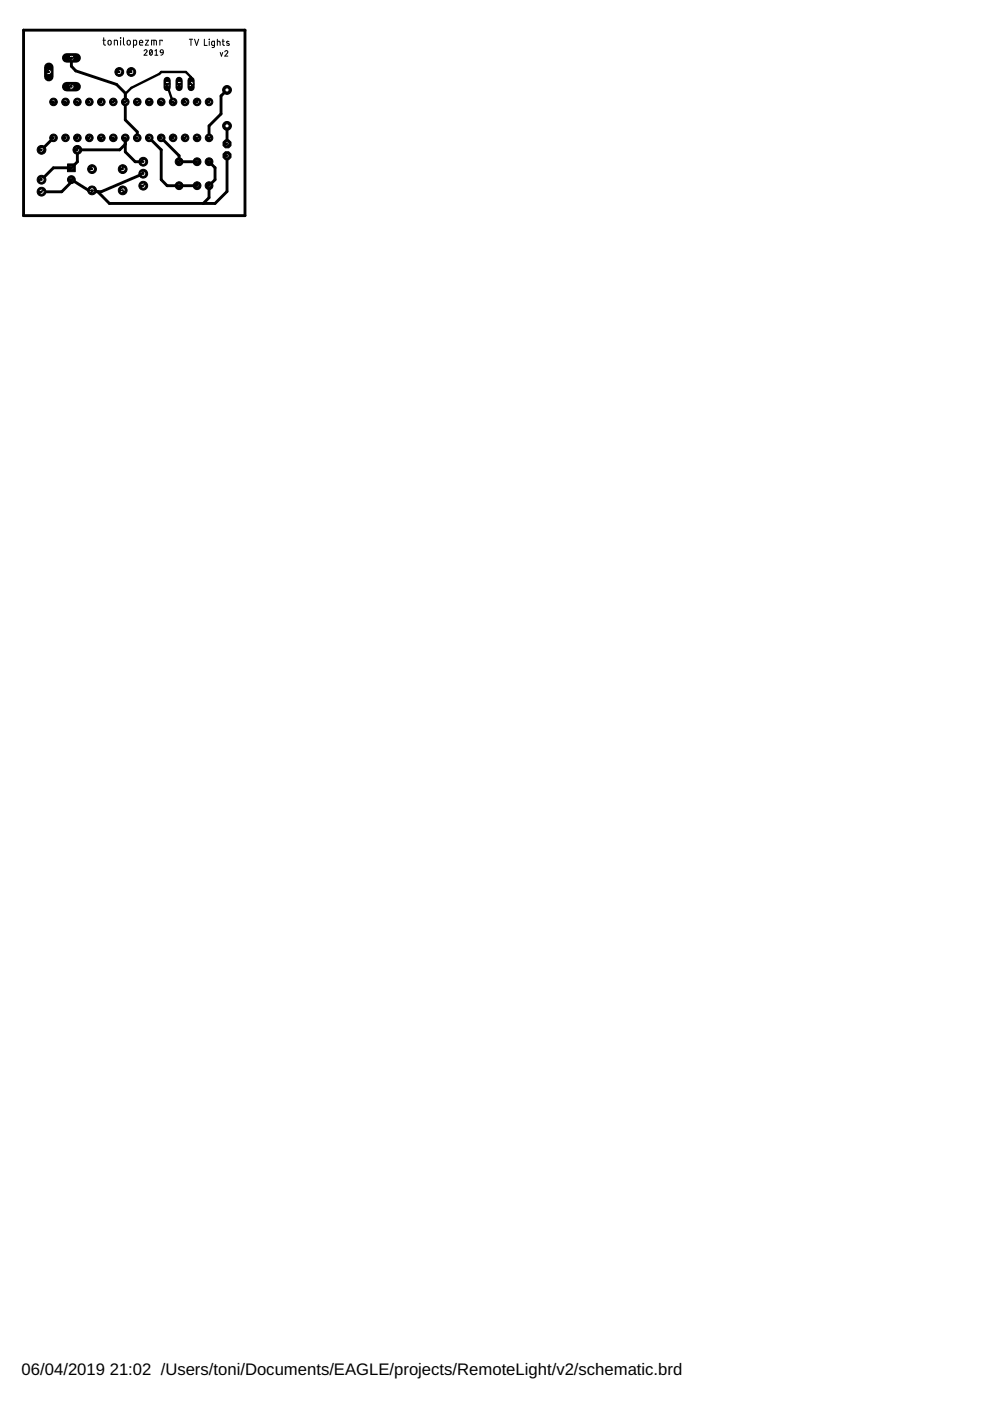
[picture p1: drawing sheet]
<svg xmlns="http://www.w3.org/2000/svg" width="210mm" height="297mm" viewBox="0 0 210 297" stroke-linecap="round" stroke-linejoin="round" font-family="sans-serif">
<defs><g id="words">
<g font-size="3.5">
<text x="4.6" y="291.4">06/04/2019</text>
<text x="23.3" y="291.4">21:02 /Users/toni/Documents/EAGLE/projects/RemoteLight/v2/schematic.brd</text>
</g>
</g></defs>
<g fill="none" stroke="#000" stroke-width=".61">
<path d="M15.1 12.3v1.7l1 1 8.6 2.9 1.9 1.8v5.7l2.5 2.6v1.2M48.1 19.1l-1.2 1.2v3.9l-2.6 2.5v2.5M11.3 29.2l-2.5 2.6M26.6 30.6l-1.2 1.2h-9v2.5l-1.3 1.3h-3.8l-2.5 2.5M26.6 29.2v3l2.1 2.1h1.7M30.4 36.8l-8.9 3.8h-2.3M31.6 29.2l2.6 2.6v6.3l1.2 1.3h6.4M34.2 29.2l3.8 3.8v1.3h3.8M44.3 34.3l1.3 1.3v2.5l-1.3 1.3v2.5l-1.2 1.2M48.1 33v7.6l-2.5 2.5h-22.4l-2.5-2.5M48.1 26.7v3.8M8.8 40.6l4.3 .1 2-2.1v-.5l4.1 2.5"/>
<path d="M19.5 40.4l-.3 .2"/>
</g>
<path d="M35.4 17.8l1.3 3.8M40.5 17.8v-1.4l-1.1-1.1h-5.2l-.4 .4-5.9 2.9-1.3 1.3v1.7" fill="none" stroke="#000" stroke-width=".51"/>
<circle cx="44.3" cy="34.3" r=".83" fill="#000" stroke="#000" stroke-width=".21"/>
<circle cx="44.3" cy="34.3" r=".36" fill="#fff" stroke="#000" stroke-width=".21"/>
<circle cx="41.8" cy="34.3" r=".83" fill="#000" stroke="#000" stroke-width=".21"/>
<circle cx="41.8" cy="34.3" r=".36" fill="#fff" stroke="#000" stroke-width=".21"/>
<circle cx="44.3" cy="39.4" r=".83" fill="#000" stroke="#000" stroke-width=".21"/>
<circle cx="44.3" cy="39.4" r=".36" fill="#fff" stroke="#000" stroke-width=".21"/>
<circle cx="41.8" cy="39.4" r=".83" fill="#000" stroke="#000" stroke-width=".21"/>
<circle cx="41.8" cy="39.4" r=".36" fill="#fff" stroke="#000" stroke-width=".21"/>
<path d="M14.3 34.8h1.7v1.6h-1.7z" fill="#000" stroke="#000" stroke-width=".21"/>
<circle cx="15.1" cy="35.6" r=".36" fill="#fff" stroke="#000" stroke-width=".21"/>
<circle cx="15.1" cy="38.1" r=".83" fill="#000" stroke="#000" stroke-width=".21"/>
<circle cx="15.1" cy="38.1" r=".36" fill="#fff" stroke="#000" stroke-width=".21"/>
<circle cx="38" cy="34.3" r=".83" fill="#000" stroke="#000" stroke-width=".21"/>
<circle cx="38" cy="34.3" r=".36" fill="#fff" stroke="#000" stroke-width=".21"/>
<circle cx="38" cy="39.4" r=".83" fill="#000" stroke="#000" stroke-width=".21"/>
<circle cx="38" cy="39.4" r=".36" fill="#fff" stroke="#000" stroke-width=".21"/>
<circle cx="30.4" cy="39.4" r=".93" fill="#000" stroke="#000" stroke-width=".21"/>
<circle cx="30.4" cy="39.4" r=".51" fill="#fff" stroke="#000" stroke-width=".21"/>
<circle cx="30.4" cy="36.8" r=".93" fill="#000" stroke="#000" stroke-width=".21"/>
<circle cx="30.4" cy="36.8" r=".51" fill="#fff" stroke="#000" stroke-width=".21"/>
<circle cx="30.4" cy="34.3" r=".93" fill="#000" stroke="#000" stroke-width=".21"/>
<circle cx="30.4" cy="34.3" r=".51" fill="#fff" stroke="#000" stroke-width=".21"/>
<path d="M14.1 18.4h2.1" fill="none" stroke="#000" stroke-width="2"/>
<circle cx="15.1" cy="18.4" r=".51" fill="#fff" stroke="#000" stroke-width=".21"/>
<path d="M14.1 12.3h2.1" fill="none" stroke="#000" stroke-width="2"/>
<circle cx="15.1" cy="12.3" r=".51" fill="#fff" stroke="#000" stroke-width=".21"/>
<path d="M10.4 14.3v2" fill="none" stroke="#000" stroke-width="2"/>
<circle cx="10.4" cy="15.3" r=".51" fill="#fff" stroke="#000" stroke-width=".21"/>
<circle cx="25.3" cy="15.3" r=".93" fill="#000" stroke="#000" stroke-width=".21"/>
<circle cx="25.3" cy="15.3" r=".51" fill="#fff" stroke="#000" stroke-width=".21"/>
<circle cx="27.8" cy="15.3" r=".93" fill="#000" stroke="#000" stroke-width=".21"/>
<circle cx="27.8" cy="15.3" r=".51" fill="#fff" stroke="#000" stroke-width=".21"/>
<circle cx="16.4" cy="31.8" r=".93" fill="#000" stroke="#000" stroke-width=".21"/>
<circle cx="16.4" cy="31.8" r=".44" fill="#fff" stroke="#000" stroke-width=".21"/>
<circle cx="8.8" cy="31.8" r=".93" fill="#000" stroke="#000" stroke-width=".21"/>
<circle cx="8.8" cy="31.8" r=".44" fill="#fff" stroke="#000" stroke-width=".21"/>
<circle cx="19.5" cy="35.9" r=".93" fill="#000" stroke="#000" stroke-width=".21"/>
<circle cx="19.5" cy="35.9" r=".51" fill="#fff" stroke="#000" stroke-width=".21"/>
<circle cx="26" cy="35.9" r=".93" fill="#000" stroke="#000" stroke-width=".21"/>
<circle cx="26" cy="35.9" r=".51" fill="#fff" stroke="#000" stroke-width=".21"/>
<circle cx="19.5" cy="40.4" r=".93" fill="#000" stroke="#000" stroke-width=".21"/>
<circle cx="19.5" cy="40.4" r=".51" fill="#fff" stroke="#000" stroke-width=".21"/>
<circle cx="26" cy="40.4" r=".93" fill="#000" stroke="#000" stroke-width=".21"/>
<circle cx="26" cy="40.4" r=".51" fill="#fff" stroke="#000" stroke-width=".21"/>
<path d="M35.4 17v1.6" fill="none" stroke="#000" stroke-width="1.5"/>
<circle cx="35.4" cy="17.8" r=".51" fill="#fff" stroke="#000" stroke-width=".21"/>
<path d="M38 17v1.6" fill="none" stroke="#000" stroke-width="1.5"/>
<circle cx="38" cy="17.8" r=".51" fill="#fff" stroke="#000" stroke-width=".21"/>
<path d="M40.5 17v1.6" fill="none" stroke="#000" stroke-width="1.5"/>
<circle cx="40.5" cy="17.8" r=".51" fill="#fff" stroke="#000" stroke-width=".21"/>
<circle cx="11.3" cy="29.2" r=".8" fill="#000" stroke="#000" stroke-width=".21"/>
<circle cx="11.3" cy="29.2" r=".4" fill="#fff" stroke="#000" stroke-width=".21"/>
<circle cx="13.9" cy="29.2" r=".8" fill="#000" stroke="#000" stroke-width=".21"/>
<circle cx="13.9" cy="29.2" r=".4" fill="#fff" stroke="#000" stroke-width=".21"/>
<circle cx="16.4" cy="29.2" r=".8" fill="#000" stroke="#000" stroke-width=".21"/>
<circle cx="16.4" cy="29.2" r=".4" fill="#fff" stroke="#000" stroke-width=".21"/>
<circle cx="18.9" cy="29.2" r=".8" fill="#000" stroke="#000" stroke-width=".21"/>
<circle cx="18.9" cy="29.2" r=".4" fill="#fff" stroke="#000" stroke-width=".21"/>
<circle cx="21.5" cy="29.2" r=".8" fill="#000" stroke="#000" stroke-width=".21"/>
<circle cx="21.5" cy="29.2" r=".4" fill="#fff" stroke="#000" stroke-width=".21"/>
<circle cx="24" cy="29.2" r=".8" fill="#000" stroke="#000" stroke-width=".21"/>
<circle cx="24" cy="29.2" r=".4" fill="#fff" stroke="#000" stroke-width=".21"/>
<circle cx="26.6" cy="29.2" r=".8" fill="#000" stroke="#000" stroke-width=".21"/>
<circle cx="26.6" cy="29.2" r=".4" fill="#fff" stroke="#000" stroke-width=".21"/>
<circle cx="29.1" cy="29.2" r=".8" fill="#000" stroke="#000" stroke-width=".21"/>
<circle cx="29.1" cy="29.2" r=".4" fill="#fff" stroke="#000" stroke-width=".21"/>
<circle cx="31.6" cy="29.2" r=".8" fill="#000" stroke="#000" stroke-width=".21"/>
<circle cx="31.6" cy="29.2" r=".4" fill="#fff" stroke="#000" stroke-width=".21"/>
<circle cx="34.2" cy="29.2" r=".8" fill="#000" stroke="#000" stroke-width=".21"/>
<circle cx="34.2" cy="29.2" r=".4" fill="#fff" stroke="#000" stroke-width=".21"/>
<circle cx="36.7" cy="29.2" r=".8" fill="#000" stroke="#000" stroke-width=".21"/>
<circle cx="36.7" cy="29.2" r=".4" fill="#fff" stroke="#000" stroke-width=".21"/>
<circle cx="39.2" cy="29.2" r=".8" fill="#000" stroke="#000" stroke-width=".21"/>
<circle cx="39.2" cy="29.2" r=".4" fill="#fff" stroke="#000" stroke-width=".21"/>
<circle cx="41.8" cy="29.2" r=".8" fill="#000" stroke="#000" stroke-width=".21"/>
<circle cx="41.8" cy="29.2" r=".4" fill="#fff" stroke="#000" stroke-width=".21"/>
<circle cx="44.3" cy="29.2" r=".8" fill="#000" stroke="#000" stroke-width=".21"/>
<circle cx="44.3" cy="29.2" r=".4" fill="#fff" stroke="#000" stroke-width=".21"/>
<circle cx="44.3" cy="21.6" r=".8" fill="#000" stroke="#000" stroke-width=".21"/>
<circle cx="44.3" cy="21.6" r=".4" fill="#fff" stroke="#000" stroke-width=".21"/>
<circle cx="41.8" cy="21.6" r=".8" fill="#000" stroke="#000" stroke-width=".21"/>
<circle cx="41.8" cy="21.6" r=".4" fill="#fff" stroke="#000" stroke-width=".21"/>
<circle cx="39.2" cy="21.6" r=".8" fill="#000" stroke="#000" stroke-width=".21"/>
<circle cx="39.2" cy="21.6" r=".4" fill="#fff" stroke="#000" stroke-width=".21"/>
<circle cx="36.7" cy="21.6" r=".8" fill="#000" stroke="#000" stroke-width=".21"/>
<circle cx="36.7" cy="21.6" r=".4" fill="#fff" stroke="#000" stroke-width=".21"/>
<circle cx="34.2" cy="21.6" r=".8" fill="#000" stroke="#000" stroke-width=".21"/>
<circle cx="34.2" cy="21.6" r=".4" fill="#fff" stroke="#000" stroke-width=".21"/>
<circle cx="31.6" cy="21.6" r=".8" fill="#000" stroke="#000" stroke-width=".21"/>
<circle cx="31.6" cy="21.6" r=".4" fill="#fff" stroke="#000" stroke-width=".21"/>
<circle cx="29.1" cy="21.6" r=".8" fill="#000" stroke="#000" stroke-width=".21"/>
<circle cx="29.1" cy="21.6" r=".4" fill="#fff" stroke="#000" stroke-width=".21"/>
<circle cx="26.6" cy="21.6" r=".8" fill="#000" stroke="#000" stroke-width=".21"/>
<circle cx="26.6" cy="21.6" r=".4" fill="#fff" stroke="#000" stroke-width=".21"/>
<circle cx="24" cy="21.6" r=".8" fill="#000" stroke="#000" stroke-width=".21"/>
<circle cx="24" cy="21.6" r=".4" fill="#fff" stroke="#000" stroke-width=".21"/>
<circle cx="21.5" cy="21.6" r=".8" fill="#000" stroke="#000" stroke-width=".21"/>
<circle cx="21.5" cy="21.6" r=".4" fill="#fff" stroke="#000" stroke-width=".21"/>
<circle cx="18.9" cy="21.6" r=".8" fill="#000" stroke="#000" stroke-width=".21"/>
<circle cx="18.9" cy="21.6" r=".4" fill="#fff" stroke="#000" stroke-width=".21"/>
<circle cx="16.4" cy="21.6" r=".8" fill="#000" stroke="#000" stroke-width=".21"/>
<circle cx="16.4" cy="21.6" r=".4" fill="#fff" stroke="#000" stroke-width=".21"/>
<circle cx="13.9" cy="21.6" r=".8" fill="#000" stroke="#000" stroke-width=".21"/>
<circle cx="13.9" cy="21.6" r=".4" fill="#fff" stroke="#000" stroke-width=".21"/>
<circle cx="11.3" cy="21.6" r=".8" fill="#000" stroke="#000" stroke-width=".21"/>
<circle cx="11.3" cy="21.6" r=".4" fill="#fff" stroke="#000" stroke-width=".21"/>
<circle cx="8.8" cy="38.1" r=".93" fill="#000" stroke="#000" stroke-width=".21"/>
<circle cx="8.8" cy="38.1" r=".51" fill="#fff" stroke="#000" stroke-width=".21"/>
<circle cx="8.8" cy="40.6" r=".93" fill="#000" stroke="#000" stroke-width=".21"/>
<circle cx="8.8" cy="40.6" r=".51" fill="#fff" stroke="#000" stroke-width=".21"/>
<circle cx="48.1" cy="30.5" r=".92" fill="#000" stroke="#000" stroke-width=".21"/>
<circle cx="48.1" cy="30.5" r=".4" fill="#fff" stroke="#000" stroke-width=".21"/>
<circle cx="48.1" cy="33" r=".92" fill="#000" stroke="#000" stroke-width=".21"/>
<circle cx="48.1" cy="33" r=".4" fill="#fff" stroke="#000" stroke-width=".21"/>
<circle cx="48.1" cy="19.1" r=".93" fill="#000" stroke="#000" stroke-width=".21"/>
<circle cx="48.1" cy="19.1" r=".44" fill="#fff" stroke="#000" stroke-width=".21"/>
<circle cx="48.1" cy="26.7" r=".93" fill="#000" stroke="#000" stroke-width=".21"/>
<circle cx="48.1" cy="26.7" r=".44" fill="#fff" stroke="#000" stroke-width=".21"/>
<g fill="none" stroke="#000" stroke-width=".21">
<path d="M21.8 8.5h.6M22 8v1.4l.4 .2M23 8.6l.3-.1 .2 .2 .1 .5-.3 .3-.4-.1zM24.2 9.6v-1.1l.7 .2v.9M25.5 8l.1 .1zM25.6 8.5v1.1M26.2 8v1.3l.2 .3M27.1 8.6l.3-.1 .2 .2v.5l-.2 .3-.4-.1zM28.3 9.6l.6-.1 .1-.7-.1-.2-.6-.1v1.6M29.6 9h.7a.37 .37 0 0 0-.3-.5 .37 .37 0 0 0-.4 .4l.1 .6 .6 .1M30.5 10.8a.32 .32 0 0 1 .5-.2 .32 .32 0 0 1 .1 .4l-.6 .7h.7M30.8 8.5h.7l-.7 1.1h.7"/>
<path d="M31.8 10.6l.2-.1a.64 .64 0 0 1 .3 .6 .64 .64 0 0 1-.4 .6l-.2-.6zM32.1 9.6v-1.1l1 .1 .1 1M32.3 10.8l-.6 .7M32.6 8.5v1.1M32.8 11.7h.7M32.8 10.8l.3-.3v1.2M34.1 10.6h.4l.1 .6-.6-.1zM34.4 8.7v-.2h-.5v1.1M34.6 11.2l-.1 .3-.4 .2M40.1 8.3h.8M40.5 8.3v1.3M41.3 8.3l.4 1.3 .4-1.3"/>
<path d="M43.3 8.3v1.3h.6M44.3 8.3h.1M44.4 8.7v.9M45.5 9.6l-.6-.1 .1-.7 .5-.1v1.1l-.1 .2-.4 .1M46.1 8.7l.5 .2 .1 .7M46.1 8.3v1.3M46.7 11.1l.2 .8 .3-.8M47.1 8.7h.5M47.3 8.3v1.1l.3 .2M47.7 11a.32 .32 0 0 1 .4-.3 .32 .32 0 0 1 .1 .5l-.5 .7h.6M48.6 8.8l-.4-.1-.2 .3 .6 .3v.2h-.6"/>
</g>
<path d="M5 6.4h46.9v39.3h-46.9z" fill="none" stroke="#000" stroke-width=".61"/>
<g fill="#000" stroke="#000" stroke-width=".21">
<path d="M10 14.8a.54 .54 0 0 1 .8 .2 .54 .54 0 0 1-.3 .8 .54 .54 0 0 1-.7-.5l.6-.2 .1 .2h-.7z" fill-rule="evenodd"/>
<path d="M14.8 17.9a.55 .55 0 0 1 .8 .2 .55 .55 0 0 1-.3 .8 .55 .55 0 0 1-.7-.5l.6-.2 .1 .2h-.7z" fill-rule="evenodd"/>
<path d="M14.8 11.8a.55 .55 0 0 1 .8 .2 .55 .55 0 0 1-.3 .8 .55 .55 0 0 1-.7-.5l.6-.2 .1 .2h-.7z" fill-rule="evenodd"/>
<path d="M25 14.8a.56 .56 0 0 1 .8 .2 .56 .56 0 0 1-.4 .8 .56 .56 0 0 1-.7-.5l.6-.2 .1 .2h-.7z" fill-rule="evenodd"/>
<path d="M27.5 14.8a.57 .57 0 0 1 .8 .2 .57 .57 0 0 1-.4 .8 .57 .57 0 0 1-.6-.5l.6-.2 .1 .2h-.7z" fill-rule="evenodd"/>
<path d="M35.1 17.4a.56 .56 0 0 1 .8 .2 .56 .56 0 0 1-.3 .8 .56 .56 0 0 1-.7-.6l.6-.1 .1 .2-.7-.1z" fill-rule="evenodd"/>
<path d="M37.6 17.4a.56 .56 0 0 1 .9 .2 .56 .56 0 0 1-.4 .8 .56 .56 0 0 1-.7-.6l.6-.1 .1 .2-.7-.1z" fill-rule="evenodd"/>
<path d="M40.2 17.4a.56 .56 0 0 1 .8 .2 .56 .56 0 0 1-.4 .8 .56 .56 0 0 1-.6-.6l.6-.1 .1 .2-.7-.1z" fill-rule="evenodd"/>
<path d="M8.4 37.7a.57 .57 0 0 1 .9 .2 .57 .57 0 0 1-.4 .8 .57 .57 0 0 1-.7-.6l.6-.1 .1 .2-.7-.1z" fill-rule="evenodd"/>
<path d="M8.5 31.3a.5 .5 0 0 1 .8 .3 .5 .5 0 0 1-.4 .7 .5 .5 0 0 1-.6-.5h.4l.1-.2 .2 .2-.2 .1-.5-.1z" fill-rule="evenodd"/>
<path d="M10.9 29a.46 .46 0 0 1 .8-.1 .46 .46 0 0 1-.2 .8 .46 .46 0 0 1-.6-.5h.3l.1-.1 .2 .1-.2 .2-.4-.2z" fill-rule="evenodd"/>
<path d="M10.9 21.4a.46 .46 0 0 1 .8-.1 .46 .46 0 0 1-.2 .7 .46 .46 0 0 1-.6-.4l.4-.1 .2 .1-.2 .2-.4-.2z" fill-rule="evenodd"/>
<path d="M13.5 29a.46 .46 0 0 1 .7-.1 .46 .46 0 0 1-.2 .8 .46 .46 0 0 1-.6-.5h.3l.1-.1 .2 .1-.1 .2-.5-.2z" fill-rule="evenodd"/>
<path d="M13.5 21.4a.46 .46 0 0 1 .7-.1 .46 .46 0 0 1-.2 .7 .46 .46 0 0 1-.6-.4l.5-.1 .1 .1-.1 .2-.5-.2z" fill-rule="evenodd"/>
<path d="M14.9 35.2a.4 .4 0 0 1 .6 .2 .4 .4 0 0 1-.3 .6 .4 .4 0 0 1-.4-.4l.3-.2 .2 .3-.5-.1z" fill-rule="evenodd"/>
<path d="M14.8 37.9a.39 .39 0 0 1 .6-.1 .39 .39 0 0 1-.1 .6 .39 .39 0 0 1-.5-.3l.3-.2 .2 .2-.2 .1-.3-.1z" fill-rule="evenodd"/>
<path d="M16.1 31.3a.49 .49 0 0 1 .8 .3 .49 .49 0 0 1-.4 .6 .49 .49 0 0 1-.6-.4h.4l.1-.2 .1 .3-.6-.1z" fill-rule="evenodd"/>
<path d="M16 29a.46 .46 0 0 1 .8-.1 .46 .46 0 0 1-.2 .8 .46 .46 0 0 1-.6-.5l.5-.1 .1 .2-.6-.1z" fill-rule="evenodd"/>
<path d="M16 21.4a.46 .46 0 0 1 .8-.1 .46 .46 0 0 1-.2 .7 .46 .46 0 0 1-.6-.4l.4-.1 .2 .2-.6-.1z" fill-rule="evenodd"/>
<path d="M18.6 29a.46 .46 0 0 1 .7-.1 .46 .46 0 0 1-.2 .8 .46 .46 0 0 1-.6-.5h.3l.1-.1 .2 .1-.2 .2-.4-.2z" fill-rule="evenodd"/>
<path d="M18.6 21.4a.46 .46 0 0 1 .7-.1 .46 .46 0 0 1-.2 .7 .46 .46 0 0 1-.6-.4l.4-.1 .2 .1-.2 .2-.4-.2z" fill-rule="evenodd"/>
<path d="M19.2 35.4a.56 .56 0 0 1 .8 .2 .56 .56 0 0 1-.4 .8 .56 .56 0 0 1-.7-.5l.6-.2 .1 .2h-.7z" fill-rule="evenodd"/>
<path d="M21.3 28.8a.45 .45 0 0 1 .6 .2 .45 .45 0 0 1-.3 .7 .45 .45 0 0 1-.6-.5l.6-.1v.2l-.6-.1z" fill-rule="evenodd"/>
<path d="M21.3 21.2a.46 .46 0 0 1 .6 .2 .46 .46 0 0 1-.3 .6 .46 .46 0 0 1-.6-.4l.5-.1 .1 .2-.6-.1z" fill-rule="evenodd"/>
<path d="M23.6 29a.46 .46 0 0 1 .8-.1 .46 .46 0 0 1-.2 .7 .46 .46 0 0 1-.6-.4h.3v-.1l.3 .1-.2 .2-.4-.2z" fill-rule="evenodd"/>
<path d="M23.6 21.4a.46 .46 0 0 1 .8-.1 .46 .46 0 0 1-.2 .7 .46 .46 0 0 1-.6-.4l.4-.1 .2 .1-.2 .2-.4-.2z" fill-rule="evenodd"/>
<path d="M25.7 35.4a.56 .56 0 0 1 .8 .2 .56 .56 0 0 1-.4 .8 .56 .56 0 0 1-.7-.5l.6-.2 .1 .2h-.7z" fill-rule="evenodd"/>
<path d="M26.2 29a.46 .46 0 0 1 .7-.1 .46 .46 0 0 1-.2 .8 .46 .46 0 0 1-.6-.5h.3l.1-.1 .2 .1-.1 .2-.5-.2z" fill-rule="evenodd"/>
<path d="M26.2 21.4a.46 .46 0 0 1 .7-.1 .46 .46 0 0 1-.2 .7 .46 .46 0 0 1-.6-.4l.5-.1 .1 .1-.1 .2-.5-.2z" fill-rule="evenodd"/>
<path d="M28.7 29a.46 .46 0 0 1 .7-.1 .46 .46 0 0 1-.2 .8 .46 .46 0 0 1-.6-.5h.4v-.1l.3 .1-.2 .2-.5-.2z" fill-rule="evenodd"/>
<path d="M28.7 21.4a.46 .46 0 0 1 .7-.1 .46 .46 0 0 1-.2 .7 .46 .46 0 0 1-.6-.4l.5-.1 .2 .1-.2 .2-.5-.2z" fill-rule="evenodd"/>
<path d="M30 38.9a.56 .56 0 0 1 .9 .2 .56 .56 0 0 1-.4 .8 .56 .56 0 0 1-.7-.5l.6-.2 .1 .2h-.7z" fill-rule="evenodd"/>
<path d="M30 36.4a.56 .56 0 0 1 .9 .2 .56 .56 0 0 1-.4 .8 .56 .56 0 0 1-.7-.6l.6-.1 .1 .2-.7-.1z" fill-rule="evenodd"/>
<path d="M30 33.9a.56 .56 0 0 1 .9 .2 .56 .56 0 0 1-.4 .7 .56 .56 0 0 1-.7-.5l.6-.1 .1 .2-.7-.1z" fill-rule="evenodd"/>
<path d="M31.2 29a.46 .46 0 0 1 .8-.1 .46 .46 0 0 1-.2 .8 .46 .46 0 0 1-.6-.5h.3l.1-.1 .2 .1-.2 .2-.4-.2z" fill-rule="evenodd"/>
<path d="M31.2 21.4a.46 .46 0 0 1 .8-.1 .46 .46 0 0 1-.2 .7 .46 .46 0 0 1-.6-.4l.4-.1 .2 .1-.2 .2-.4-.2z" fill-rule="evenodd"/>
<path d="M34 28.8a.45 .45 0 0 1 .6 .3 .45 .45 0 0 1-.3 .6 .45 .45 0 0 1-.6-.5l.5-.1 .1 .2-.6-.1z" fill-rule="evenodd"/>
<path d="M33.8 21.4a.46 .46 0 0 1 .7-.1 .46 .46 0 0 1-.2 .7 .46 .46 0 0 1-.6-.4l.5-.1 .1 .1-.1 .2-.5-.2z" fill-rule="evenodd"/>
<path d="M36.5 28.8a.45 .45 0 0 1 .6 .3 .45 .45 0 0 1-.3 .6 .45 .45 0 0 1-.5-.5l.5-.1 .1 .2-.6-.1z" fill-rule="evenodd"/>
<path d="M36.3 21.4a.46 .46 0 0 1 .8-.1 .46 .46 0 0 1-.2 .7 .46 .46 0 0 1-.6-.4l.4-.1 .2 .2-.6-.1z" fill-rule="evenodd"/>
<path d="M37.6 34.1a.4 .4 0 0 1 .7 0 .4 .4 0 0 1-.2 .6 .4 .4 0 0 1-.5-.4l.4-.2 .1 .3-.5-.1z" fill-rule="evenodd"/>
<path d="M37.6 39.2a.4 .4 0 0 1 .7 0 .4 .4 0 0 1-.2 .6 .4 .4 0 0 1-.5-.4l.4-.2 .1 .3-.5-.1z" fill-rule="evenodd"/>
<path d="M39 28.8a.45 .45 0 0 1 .7 .2 .45 .45 0 0 1-.4 .7 .45 .45 0 0 1-.5-.5l.5-.1 .1 .2-.6-.1z" fill-rule="evenodd"/>
<path d="M39 21.2a.46 .46 0 0 1 .7 .2 .46 .46 0 0 1-.3 .6 .46 .46 0 0 1-.6-.4l.4-.1 .2 .2-.6-.1z" fill-rule="evenodd"/>
<path d="M41.4 29a.46 .46 0 0 1 .7-.1 .46 .46 0 0 1-.1 .7 .46 .46 0 0 1-.7-.4h.3l.1-.1 .2 .1-.1 .2-.5-.2z" fill-rule="evenodd"/>
<path d="M41.4 21.4a.46 .46 0 0 1 .7-.1 .46 .46 0 0 1-.1 .7 .46 .46 0 0 1-.7-.4l.5-.1 .1 .1-.1 .2-.5-.2z" fill-rule="evenodd"/>
<path d="M41.4 34.1a.4 .4 0 0 1 .7 0 .4 .4 0 0 1-.2 .6 .4 .4 0 0 1-.5-.4l.4-.2 .1 .3-.5-.1z" fill-rule="evenodd"/>
<path d="M41.4 39.2a.4 .4 0 0 1 .7 0 .4 .4 0 0 1-.2 .6 .4 .4 0 0 1-.5-.4l.4-.2 .1 .3-.5-.1z" fill-rule="evenodd"/>
<path d="M43.9 29a.47 .47 0 0 1 .8-.1 .47 .47 0 0 1-.2 .8 .47 .47 0 0 1-.6-.5h.3v-.1l.3 .1-.2 .2-.4-.2z" fill-rule="evenodd"/>
<path d="M43.9 21.4a.47 .47 0 0 1 .8-.1 .47 .47 0 0 1-.2 .8 .47 .47 0 0 1-.6-.5l.4-.1 .2 .1-.2 .2-.4-.2z" fill-rule="evenodd"/>
<path d="M44 34.1a.4 .4 0 0 1 .6 0 .4 .4 0 0 1-.2 .6 .4 .4 0 0 1-.5-.4l.4-.2 .1 .3-.5-.1z" fill-rule="evenodd"/>
<path d="M44 39.2a.4 .4 0 0 1 .6 0 .4 .4 0 0 1-.2 .6 .4 .4 0 0 1-.5-.4l.4-.2 .1 .3-.5-.1z" fill-rule="evenodd"/>
<path d="M47.7 30.3a.46 .46 0 0 1 .8-.1 .46 .46 0 0 1-.2 .7 .46 .46 0 0 1-.6-.4h.3l.1-.2 .2 .2-.2 .1-.4-.1z" fill-rule="evenodd"/>
<path d="M47.7 32.8a.46 .46 0 0 1 .8 0 .46 .46 0 0 1-.2 .7 .46 .46 0 0 1-.6-.5l.4-.1 .2 .2-.6-.1z" fill-rule="evenodd"/>
<path d="M8.4 40.2a.57 .57 0 0 1 .9 .2 .57 .57 0 0 1-.4 .8 .57 .57 0 0 1-.7-.6l.6-.1 .1 .2-.7-.1z" fill-rule="evenodd"/>
<path d="M19.2 39.9a.56 .56 0 0 1 .8 .2 .56 .56 0 0 1-.4 .8 .56 .56 0 0 1-.7-.5l.6-.2 .1 .2h-.7z" fill-rule="evenodd"/>
<path d="M25.7 39.9a.56 .56 0 0 1 .8 .2 .56 .56 0 0 1-.4 .8 .56 .56 0 0 1-.7-.5l.6-.2 .1 .2h-.7z" fill-rule="evenodd"/>
</g>
<use href="#words"/>
</svg>
